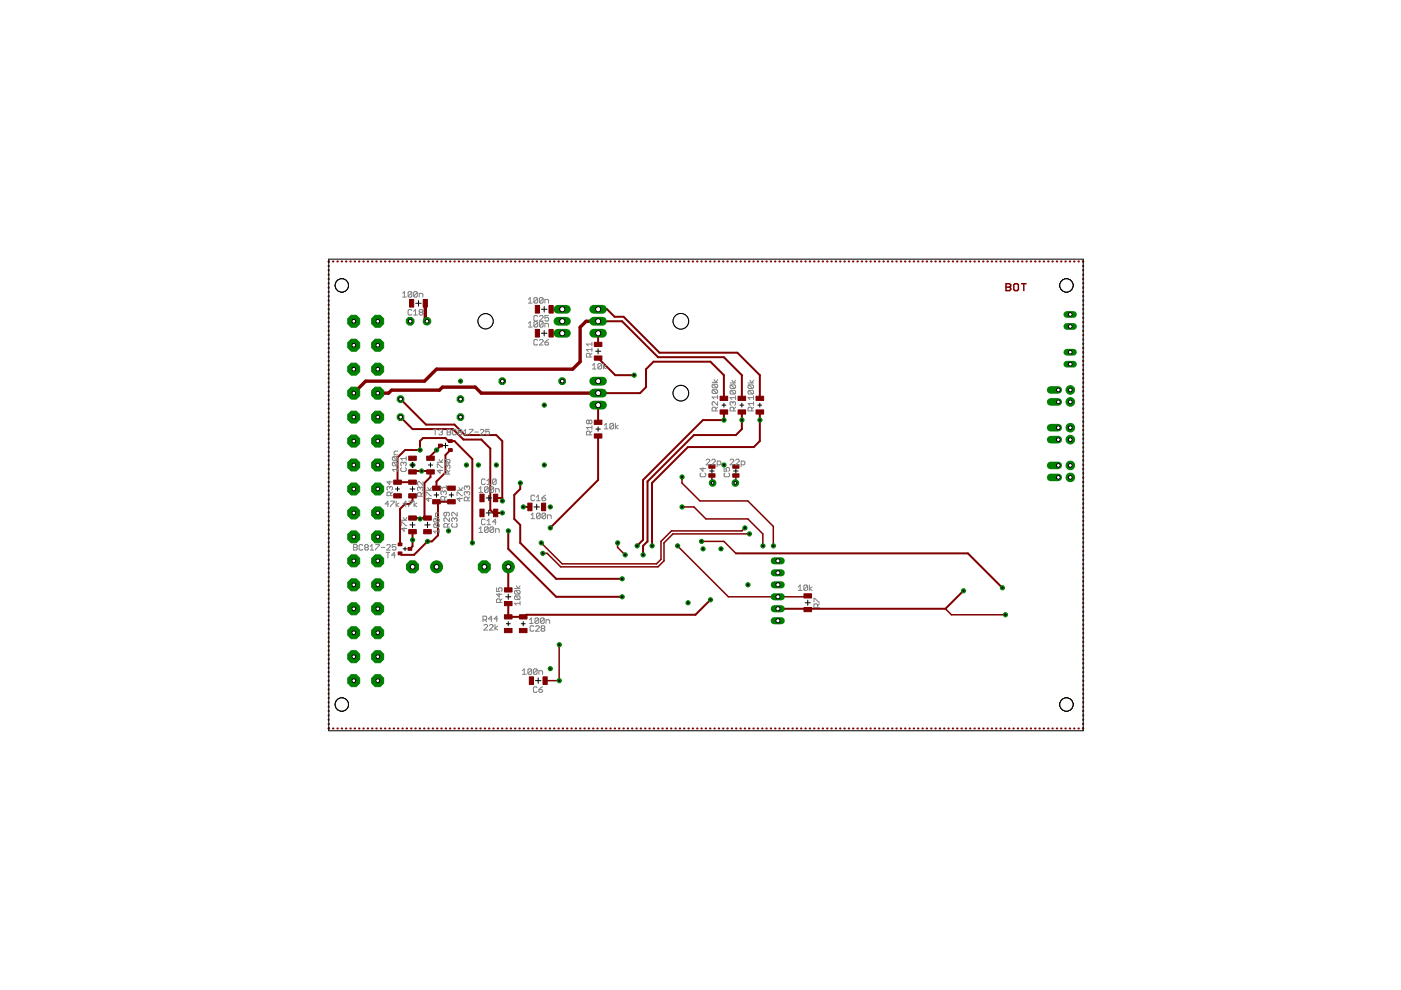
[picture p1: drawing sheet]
<svg xmlns="http://www.w3.org/2000/svg" width="297mm" height="210mm" viewBox="0 0 297 210" stroke-linecap="round" stroke-linejoin="round" font-family="sans-serif">
<g fill="none" stroke="#800000" stroke-width=".32">
<path d="M213.3 60.2h.7l.3 .2v.2l-.3 .3 .3 .2v.3l-.3 .2h-.7zM213.3 60.9h.7M215.2 60.2h.5l.2 .2v1l-.2 .2h-.5l-.3-.2v-1zM216.6 60.2h1M217.1 60.2v1.4M130.9 115.1v1l1.6 1.5M143.6 115.7l10.8 10.8h16.7l.2-.2M144.6 107.5h2.5l2.6 2.5h8.9l3.1 3.2v2.5M144.6 101.1v1.3l3.8 3.8h10.2l5.4 5.4v4.1M148.7 114.8h4.8l2.5 2.5M150.9 100.8v1.5l.2 .1M156 100.8v1.5l-.1 .1"/>
<path d="M157.9 111.9l-.6 .7h-14.9l-2.3 2.2v3.8l-.9 .9h-20l-4.5-4.4M158.9 113.2h-16.2l-1.9 1.9v3.8l-1.3 1.3h-20.6l-2.9-2.9h-.9M118.6 136.7v7.6h-3M200.4 129.1l1.3 1.2h11.4"/>
</g>
<g fill="#800000" stroke="#800000" stroke-width=".21">
<path d="M170.5 128.8h1.6v.9h-1.6z"/>
<path d="M170.5 125.9h1.6v.9h-1.6z"/>
<path d="M152.7 84h1.6v.9h-1.6z"/>
<path d="M152.7 86.9h1.6v.9h-1.6z"/>
<path d="M156.5 84h1.6v.9h-1.6z"/>
<path d="M156.5 86.9h1.6v.9h-1.6z"/>
<path d="M160.3 84h1.6v.9h-1.6z"/>
<path d="M160.3 86.9h1.6v.9h-1.6z"/>
<path d="M150.3 100.5h1.3v.7h-1.3z"/>
<path d="M150.3 98.6h1.3v.7h-1.3z"/>
<path d="M155.4 100.5h1.3v.7h-1.3z"/>
<path d="M155.4 98.6h1.3v.7h-1.3z"/>
<path d="M115.1 143.5h.9v1.6h-.9z"/>
<path d="M112.2 143.5h.9v1.6h-.9z"/>
<path d="M126 72.6h1.6v.9h-1.6z"/>
<path d="M126 75.5h1.6v.9h-1.6z"/>
<path d="M126 89.1h1.6v.9h-1.6z"/>
<path d="M126 92h1.6v.9h-1.6z"/>
<path d="M104.6 107.9h.9v1.7h-.9z"/>
<path d="M101.7 107.9h.9v1.7h-.9z"/>
<path d="M104.6 104.8h.9v1.6h-.9z"/>
<path d="M101.7 104.8h.9v1.6h-.9z"/>
<path d="M111.9 106.7h.9v1.6h-.9z"/>
<path d="M114.8 106.7h.9v1.6h-.9z"/>
<path d="M89.7 63.5h.9v1.6h-.9z"/>
<path d="M86.8 63.5h.9v1.6h-.9z"/>
<path d="M86.7 109.4h1.6v.9h-1.6z"/>
<path d="M86.7 112.3h1.6v.9h-1.6z"/>
<path d="M90.5 99.6h1.6v.9h-1.6z"/>
<path d="M90.5 96.7h1.6v.9h-1.6z"/>
<path d="M91.7 103.1h1.6v.8h-1.6z"/>
<path d="M91.7 105.9h1.6v.9h-1.6z"/>
<path d="M93 94.2h.8v.6h-.8z"/>
<path d="M95.1 93.2h.8v.6h-.8z"/>
<path d="M95.1 95.1h.8v.6h-.8z"/>
<path d="M86.5 116.1h.8v.6h-.8z"/>
<path d="M84.4 117h.8v.6h-.8z"/>
<path d="M84.4 115.1h.8v.6h-.8z"/>
<path d="M86.7 104.7h1.6v.9h-1.6z"/>
<path d="M86.7 101.8h1.6v.9h-1.6z"/>
<path d="M94.9 105.9h1.6v.9h-1.6z"/>
<path d="M94.9 103.1h1.6v.8h-1.6z"/>
<path d="M83.5 101.8h1.6v.9h-1.6z"/>
<path d="M83.5 104.7h1.6v.9h-1.6z"/>
<path d="M116.4 64.8h.9v1.6h-.9z"/>
<path d="M113.5 64.8h.9v1.6h-.9z"/>
<path d="M116.4 69.8h.9v1.7h-.9z"/>
<path d="M113.5 69.8h.9v1.7h-.9z"/>
<path d="M86.7 99.6h1.6v.9h-1.6z"/>
<path d="M86.7 96.7h1.6v.9h-1.6z"/>
<path d="M89.8 109.4h1.6v.9h-1.6z"/>
<path d="M89.8 112.3h1.6v.9h-1.6z"/>
<path d="M110.1 130.3h1.6v.9h-1.6z"/>
<path d="M110.1 133.2h1.6v.9h-1.6z"/>
<path d="M107 130.3h1.6v.9h-1.6z"/>
<path d="M107 133.2h1.6v.9h-1.6z"/>
<path d="M107 124.6h1.6v.9h-1.6z"/>
<path d="M107 127.5h1.6v.9h-1.6z"/>
</g>
<g fill="none" stroke="#800000" stroke-width=".42">
<path d="M69.7 56.3v.2M69.7 57.3v.1M69.7 58.2v.1M69.7 59.1v.1M69.8 55.4l-.1 .1M70.6 55.4h.1M71.5 55.4h.1M72.4 55.4h.1M73.3 55.4h.1M74.3 55.4h.1M75.2 55.4h.1M76.1 55.4h.1"/>
<path d="M77 55.4h.1M78 55.4h.1M78.9 55.4h.1M79.8 55.4h.1M80.7 55.4h.1M81.6 55.4h.1M82.5 55.4h.2M83.5 55.4h.1M84.4 55.4h.1M85.3 55.4h.1M86.2 55.4h.1M87.1 55.4h.1"/>
<path d="M88.1 55.4h.1M89 55.4h.1M89.9 55.4h.1M90.8 55.4h.1M91.7 55.4h.1M92.6 55.4h.2M93.6 55.4h.1M94.5 55.4h.1M95.4 55.4h.1M96.3 55.4h.1M97.2 55.4h.1M98.2 55.4h.1"/>
<path d="M99.1 55.4h.1M100 55.4h.1M100.9 55.4h.1M101.8 55.4h.1M102.8 55.4h.1M103.7 55.4h.1M104.6 55.4h.1M105.5 55.4h.1M106.4 55.4h.1M107.4 55.4h.1M108.3 55.4h.1M109.2 55.4h.1"/>
<path d="M110.1 55.4h.1M111 55.4h.1M112 55.4h.1M112.9 55.4h.1M113.8 55.4h.1M114.7 55.4h.1M115.6 55.4h.1M116.5 55.4h.1M117.5 55.4h.1M118.4 55.4h.1M119.3 55.4h.1M120.2 55.4h.1"/>
<path d="M121.1 55.4h.1M122 55.4h.2M123 55.4h.1M123.9 55.4h.1M124.8 55.4h.1M125.7 55.4h.1M126.6 55.4h.1M127.6 55.4h.1M128.5 55.4h.1M129.4 55.4h.1M130.3 55.4h.1M131.2 55.4h.1"/>
<path d="M132.2 55.4h.1M133.1 55.4h.1M134 55.4h.1M134.9 55.4h.1M135.8 55.4h.1M136.8 55.4h.1M137.7 55.4h.1M138.6 55.4h.1M139.5 55.4h.1M140.4 55.4h.1M141.4 55.4h.1M142.3 55.4h.1"/>
<path d="M143.2 55.4h.1M144.1 55.4h.1M145 55.4h.1M145.9 55.4h.1M146.9 55.4h.1M147.8 55.4h.1M148.7 55.4h.1M149.6 55.4h.1M150.5 55.4h.1M151.4 55.4h.2M152.4 55.4h.1M153.3 55.4h.1"/>
<path d="M154.2 55.4h.1M155.1 55.4h.1M156 55.4h.1M157 55.4h.1M157.9 55.4h.1M158.8 55.4h.1M159.7 55.4h.1M160.6 55.4h.1M161.6 55.4h.1M162.5 55.4h.1M163.4 55.4h.1M164.3 55.4h.1"/>
<path d="M165.2 55.4h.1M166.2 55.4h.1M167.1 55.4h.1M168 55.4h.1M168.9 55.4h.1M169.8 55.4h.1M170.8 55.4h.1M171.7 55.4h.1M172.6 55.4h.1M173.5 55.4h.1M174.4 55.4h.1M175.3 55.4h.2"/>
<path d="M176.3 55.4h.1M177.2 55.4h.1M178.1 55.4h.1M179 55.4h.1M179.9 55.4h.1M180.8 55.4h.2M181.8 55.4h.1M182.7 55.4h.1M183.6 55.4h.1M184.5 55.4h.1M185.4 55.4h.1M186.4 55.4h.1"/>
<path d="M187.3 55.4h.1M188.2 55.4h.1M189.1 55.4h.1M190 55.4h.1M191 55.4h.1M191.9 55.4h.1M192.8 55.4h.1M193.7 55.4h.1M194.6 55.4h.1M195.6 55.4h.1M196.5 55.4h.1M197.4 55.4h.1"/>
<path d="M198.3 55.4h.1M199.2 55.4h.1M200.2 55.4h.1M201.1 55.4h.1M202 55.4h.1M202.9 55.4h.1M203.8 55.4h.1M204.7 55.4h.2M205.7 55.4h.1M206.6 55.4h.1M207.5 55.4h.1M208.4 55.4h.1"/>
<path d="M209.3 55.4h.1M210.2 55.4h.2M211.2 55.4h.1M212.1 55.4h.1M213 55.4h.1M213.9 55.4h.1M214.8 55.4h.1M215.8 55.4h.1M216.7 55.4h.1M217.6 55.4h.1M218.5 55.4h.1M219.4 55.4h.2"/>
<path d="M220.4 55.4h.1M221.3 55.4h.1M222.2 55.4h.1M223.1 55.4h.1M224 55.4h.2M225 55.4h.1M225.9 55.4h.1M226.8 55.4h.1M227.7 55.4h.1M228.6 55.4h.1M229.6 55.4l.1 .1M229.7 56.3v.2"/>
<path d="M229.7 57.3v.1M229.7 58.2v.1M229.7 59.1v.1M69.7 60v.1M69.7 60.9v.1M69.7 61.8v.1M69.7 62.8v.1M69.7 63.7v.1M69.7 64.6v.1M69.7 65.5v.1M69.7 66.4v.1M69.7 67.3v.1"/>
<path d="M69.7 68.2v.1M69.7 69.2v.1M69.7 70.1v.1M69.7 71v.1M69.7 71.9v.1M69.7 72.8v.1M69.7 73.7v.2M69.7 74.7v.1M69.7 75.6v.1M69.7 76.5v.1M69.7 77.4v.1M69.7 78.3v.1"/>
<path d="M69.7 79.2v.2M116.8 65.6h2.4M116.8 70.7h2.4M126.8 65.6h1.9l1.6 1.6h1.9l7.6 7.6h16.5l4.8 4.7v5M126.8 68.1h5.1l7.6 7.6h14l3.8 3.8v5M126.8 75.9l3.7 3.6h3.9M126.8 70.7v2.3M229.7 60v.1M229.7 60.9v.1M229.7 61.8v.1M229.7 62.8v.1M229.7 63.7v.1"/>
<path d="M229.7 64.6v.1M229.7 65.5v.1M229.7 66.4v.1M229.7 67.3v.1M229.7 68.2v.1M229.7 69.2v.1M229.7 70.1v.1M229.7 71v.1M229.7 71.9v.1M229.7 72.8v.1M229.7 73.7v.2M229.7 74.7v.1"/>
<path d="M229.7 75.6v.1M229.7 76.5v.1M229.7 77.4v.1M229.7 78.3v.1M229.7 79.2v.2M69.7 80.2v.1M69.7 81.1v.1M69.7 82v.1M69.7 82.9v.1M69.7 83.8v.1M69.7 84.7v.1M69.7 85.7v.1"/>
<path d="M69.7 86.6v.1M69.7 87.5v.1M69.7 88.4v.1M69.7 89.3v.1M69.7 90.2v.1M69.7 91.1v.1M69.7 92.1v.1M69.7 93v.1M69.7 93.9v.1M69.7 94.8v.1M69.7 95.7v.1M69.7 96.6v.2"/>
<path d="M69.7 97.6v.1M69.7 98.5v.1M69.7 99.4v.1M84.9 88.4l2.6 2.6h8.5l2.3 2.2h3.7l1.9 1.9v13l.7 .7h1.9M84.9 84.6l5.4 5.4h6.1l2.2 2.2h6.6l1.3 1.3v12.7M92.5 95.4l.2 .2M93.4 94.5l-2.1 2.2v.5M95.5 95.4l-1.1 1.1v3.7l-1.9 1.9v1.4M126.8 83.4h8.9l1.3-1.3v-3.8l1.6-1.6h12l2.9 2.8v5M126.8 85.9v3.6M126.8 92.4v9.4l-10.2 10.1M153.5 87.4v1.7h-4.5l-12.7 12.7v12.7l-1.2 1.2"/>
<path d="M157.3 87.4v3.6l-1.3 1.2h-8.9l-9.8 9.9v12.7l-1 .9v1.9M161.1 87.4v6.1l-1.3 1.3h-13.9l-7.7 7.6v13.3M229.7 80.2v.1M229.7 81.1v.1M229.7 82v.1M229.7 82.9v.1M229.7 83.8v.1M229.7 84.7v.1M229.7 85.7v.1M229.7 86.6v.1M229.7 87.5v.1M229.7 88.4v.1"/>
<path d="M229.7 89.3v.1M229.7 90.2v.1M229.7 91.1v.1M229.7 92.1v.1M229.7 93v.1M229.7 93.9v.1M229.7 94.8v.1M229.7 95.7v.1M229.7 96.6v.2M229.7 97.6v.1M229.7 98.5v.1M229.7 99.4v.1"/>
<path d="M69.7 100.3v.1M69.7 101.2v.1M69.7 102.2v.1M69.7 103.1v.1M69.7 104v.1M69.7 104.9v.1M69.7 105.8v.1M69.7 106.7v.1M69.7 107.6v.1M69.7 108.6v.1M69.7 109.5v.1M69.7 110.4v.1"/>
<path d="M69.7 111.3v.1M69.7 112.2v.1M69.7 113.1v.1M69.7 114v.2M69.7 115v.1M69.7 115.9v.1M69.7 116.8v.1M69.7 117.7v.1M69.7 118.6v.1M69.7 119.5v.2M87.5 100.1l.1-.2h3.5l.2 .2v1l-1.3 1.3v7.4M87.5 102.2h-3.2v-5.2l1.6-1.6h3.1v-1.9l.7-.6h4.7l.7 .6h1.3l3.7 3.8v17.8"/>
<path d="M87.5 109.8h3.1M87.5 105.1v1.1l-.7 .6h-.9l-1.1 1.1v7.5M87.5 112.7v3.1l-.6 .6M89 109.8v.2M95.7 106.4h-3.2l.4 .3v6.8l-1.3 1.3h-1l-2.8 2.8h-2.7l-.3-.3M105.1 105.6h1.4M107.8 112.6v3.8l10.1 10.1h14M110.3 102.4v1.3l-1.3 1.2v5.1l1.3 1.3v3.8l7.6 7.6h14M110.9 107.5h1.5M156 117.3h49.2l7.3 7.3M229.7 100.3v.1M229.7 101.2v.1"/>
<path d="M229.7 102.2v.1M229.7 103.1v.1M229.7 104v.1M229.7 104.9v.1M229.7 105.8v.1M229.7 106.7v.1M229.7 107.6v.1M229.7 108.6v.1M229.7 109.5v.1M229.7 110.4v.1M229.7 111.3v.1M229.7 112.2v.1"/>
<path d="M229.7 113.1v.1M229.7 114v.2M229.7 115v.1M229.7 115.9v.1M229.7 116.8v.1M229.7 117.7v.1M229.7 118.6v.1M229.7 119.5v.2M69.7 120.5v.1M69.7 121.4v.1M69.7 122.3v.1M69.7 123.2v.1"/>
<path d="M69.7 124.1v.1M69.7 125.1v.1M69.7 126v.1M69.7 126.9v.1M69.7 127.8v.1M69.7 128.7v.1M69.7 129.6v.1M69.7 130.5v.1M69.7 131.5v.1M69.7 132.4v.1M69.7 133.3v.1M69.7 134.2v.1"/>
<path d="M69.7 135.1v.1M69.7 136v.1M69.7 136.9v.2M69.7 137.9v.1M69.7 138.8v.1M69.7 139.7v.1M107.8 120.2v4.9M150.6 127.2l-3.2 3.1h-35.8l-.5 .5h-3.3v-2.8M171.3 129.1v.1M204.3 125.3l-3.9 3.8h-35.5M229.7 120.5v.1M229.7 121.4v.1"/>
<path d="M229.7 122.3v.1M229.7 123.2v.1M229.7 124.1v.1M229.7 125.1v.1M229.7 126v.1M229.7 126.9v.1M229.7 127.8v.1M229.7 128.7v.1M229.7 129.6v.1M229.7 130.5v.1M229.7 131.5v.1M229.7 132.4v.1"/>
<path d="M229.7 133.3v.1M229.7 134.2v.1M229.7 135.1v.1M229.7 136v.1M229.7 136.9v.2M229.7 137.9v.1M229.7 138.8v.1M229.7 139.7v.1M69.7 154.4l.1 .1M69.7 140.6v.1M69.7 141.5v.1M69.7 142.5v.1"/>
<path d="M69.7 143.4v.1M69.7 144.3v.1M69.7 145.2v.1M69.7 146.1v.1M69.7 147v.1M69.7 148h.1M69.7 148.9v.1M69.7 149.8v.1M69.7 150.7v.1M69.7 151.6v.1M69.7 152.5v.1M69.7 153.4v.1"/>
<path d="M70.6 154.5h.1M71.5 154.5h.1M72.4 154.5h.1M73.3 154.5h.1M74.3 154.5h.1M75.2 154.5h.1M76.1 154.5h.1M77 154.5h.1M78 154.5h.1M78.9 154.5h.1M79.8 154.5h.1M80.7 154.5h.1"/>
<path d="M81.6 154.5h.1M82.5 154.5h.2M83.5 154.5h.1M84.4 154.5h.1M85.3 154.5h.1M86.2 154.5h.1M87.1 154.5h.1M88.1 154.5h.1M89 154.5h.1M89.9 154.5h.1M90.8 154.5h.1M91.7 154.5h.1"/>
<path d="M92.6 154.5h.2M93.6 154.5h.1M94.5 154.5h.1M95.4 154.5h.1M96.3 154.5h.1M97.2 154.5h.1M98.2 154.5h.1M99.1 154.5h.1M100 154.5h.1M100.9 154.5h.1M101.8 154.5h.1M102.8 154.5h.1"/>
<path d="M103.7 154.5h.1M104.6 154.5h.1M105.5 154.5h.1M106.4 154.5h.1M107.4 154.5h.1M108.3 154.5h.1M109.2 154.5h.1M110.1 154.5h.1M111 154.5h.1M112 154.5h.1M112.9 154.5h.1M113.8 154.5h.1"/>
<path d="M114.7 154.5h.1M115.6 154.5h.1M116.5 154.5h.1M117.5 154.5h.1M118.4 154.5h.1M119.3 154.5h.1M120.2 154.5h.1M121.1 154.5h.1M122 154.5h.2M123 154.5h.1M123.9 154.5h.1M124.8 154.5h.1"/>
<path d="M125.7 154.5h.1M126.6 154.5h.1M127.6 154.5h.1M128.5 154.5h.1M129.4 154.5h.1M130.3 154.5h.1M131.2 154.5h.1M132.2 154.5h.1M133.1 154.5h.1M134 154.5h.1M134.9 154.5h.1M135.8 154.5h.1"/>
<path d="M136.8 154.5h.1M137.7 154.5h.1M138.6 154.5h.1M139.5 154.5h.1M140.4 154.5h.1M141.4 154.5h.1M142.3 154.5h.1M143.2 154.5h.1M144.1 154.5h.1M145 154.5h.1M145.9 154.5h.1M146.9 154.5h.1"/>
<path d="M147.8 154.5h.1M148.7 154.5h.1M149.6 154.5h.1M150.5 154.5h.1M151.4 154.5h.2M152.4 154.5h.1M153.3 154.5h.1M154.2 154.5h.1M155.1 154.5h.1M156 154.5h.1M157 154.5h.1M157.9 154.5h.1"/>
<path d="M158.8 154.5h.1M159.7 154.5h.1M160.6 154.5h.1M161.6 154.5h.1M162.5 154.5h.1M163.4 154.5h.1M164.3 154.5h.1M165.2 154.5h.1M166.2 154.5h.1M167.1 154.5h.1M168 154.5h.1M168.9 154.5h.1"/>
<path d="M169.8 154.5h.1M170.8 154.5h.1M171.7 154.5h.1M172.6 154.5h.1M173.5 154.5h.1M174.4 154.5h.1M175.3 154.5h.2M176.3 154.5h.1M177.2 154.5h.1M178.1 154.5h.1M179 154.5h.1M179.9 154.5h.1"/>
<path d="M180.8 154.5h.2M181.8 154.5h.1M182.7 154.5h.1M183.6 154.5h.1M184.5 154.5h.1M185.4 154.5h.1M186.4 154.5h.1M187.3 154.5h.1M188.2 154.5h.1M189.1 154.5h.1M190 154.5h.1M191 154.5h.1"/>
<path d="M191.9 154.5h.1M192.8 154.5h.1M193.7 154.5h.1M194.6 154.5h.1M195.6 154.5h.1M196.5 154.5h.1M197.4 154.5h.1M198.3 154.5h.1M199.2 154.5h.1M200.2 154.5h.1M201.1 154.5h.1M202 154.5h.1"/>
<path d="M202.9 154.5h.1M203.8 154.5h.1M204.7 154.5h.2M205.7 154.5h.1M206.6 154.5h.1M207.5 154.5h.1M208.4 154.5h.1M209.3 154.5h.1M210.2 154.5h.2M211.2 154.5h.1M212.1 154.5h.1M213 154.5h.1"/>
<path d="M213.9 154.5h.1M214.8 154.5h.1M215.8 154.5h.1M216.7 154.5h.1M217.6 154.5h.1M218.5 154.5h.1M219.4 154.5h.2M220.4 154.5h.1M221.3 154.5h.1M222.2 154.5h.1M223.1 154.5h.1M224 154.5h.2"/>
<path d="M225 154.5h.1M225.9 154.5h.1M226.8 154.5h.1M227.7 154.5h.1M228.6 154.5h.1M229.7 154.4l-.1 .1M229.7 140.6v.1M229.7 141.5v.1M229.7 142.5v.1M229.7 143.4v.1M229.7 144.3v.1M229.7 145.2v.1"/>
<path d="M229.7 146.1v.1M229.7 147v.1M229.7 148h.1M229.7 148.9v.1M229.7 149.8v.1M229.7 150.7v.1M229.7 151.6v.1M229.7 152.5v.1M229.7 153.4v.1"/>
</g>
<path d="M90.2 64.3v3.5l.3 .3M126.8 68.1h-2.5l-1.3 1.3v7.3l-1.6 1.6h-28.9l-2.5 2.5h-12.5l-2.5 2.6M80.1 83.4h2.3l.6-.7h10.2l.6-.6h7l1.2 1.3h24.8" fill="none" stroke="#800000" stroke-width=".72"/>
<circle cx="75" cy="68.1" r="1.38" fill="#008000" stroke="#008000" stroke-width=".21"/>
<circle cx="75" cy="68.1" r=".4" fill="#fff" stroke="#000" stroke-width=".21"/>
<circle cx="75" cy="73.2" r="1.38" fill="#008000" stroke="#008000" stroke-width=".21"/>
<circle cx="75" cy="73.2" r=".4" fill="#fff" stroke="#000" stroke-width=".21"/>
<circle cx="75" cy="78.3" r="1.38" fill="#008000" stroke="#008000" stroke-width=".21"/>
<circle cx="75" cy="78.3" r=".4" fill="#fff" stroke="#000" stroke-width=".21"/>
<circle cx="75" cy="83.4" r="1.38" fill="#008000" stroke="#008000" stroke-width=".21"/>
<circle cx="75" cy="83.4" r=".4" fill="#fff" stroke="#000" stroke-width=".21"/>
<circle cx="75" cy="88.4" r="1.38" fill="#008000" stroke="#008000" stroke-width=".21"/>
<circle cx="75" cy="88.4" r=".4" fill="#fff" stroke="#000" stroke-width=".21"/>
<circle cx="75" cy="93.5" r="1.38" fill="#008000" stroke="#008000" stroke-width=".21"/>
<circle cx="75" cy="93.5" r=".4" fill="#fff" stroke="#000" stroke-width=".21"/>
<circle cx="75" cy="98.6" r="1.38" fill="#008000" stroke="#008000" stroke-width=".21"/>
<circle cx="75" cy="98.6" r=".4" fill="#fff" stroke="#000" stroke-width=".21"/>
<circle cx="75" cy="103.7" r="1.38" fill="#008000" stroke="#008000" stroke-width=".21"/>
<circle cx="75" cy="103.7" r=".4" fill="#fff" stroke="#000" stroke-width=".21"/>
<circle cx="75" cy="108.8" r="1.38" fill="#008000" stroke="#008000" stroke-width=".21"/>
<circle cx="75" cy="108.8" r=".4" fill="#fff" stroke="#000" stroke-width=".21"/>
<circle cx="75" cy="113.8" r="1.38" fill="#008000" stroke="#008000" stroke-width=".21"/>
<circle cx="75" cy="113.8" r=".4" fill="#fff" stroke="#000" stroke-width=".21"/>
<circle cx="75" cy="118.9" r="1.38" fill="#008000" stroke="#008000" stroke-width=".21"/>
<circle cx="75" cy="118.9" r=".4" fill="#fff" stroke="#000" stroke-width=".21"/>
<circle cx="75" cy="124" r="1.38" fill="#008000" stroke="#008000" stroke-width=".21"/>
<circle cx="75" cy="124" r=".4" fill="#fff" stroke="#000" stroke-width=".21"/>
<circle cx="75" cy="129.1" r="1.38" fill="#008000" stroke="#008000" stroke-width=".21"/>
<circle cx="75" cy="129.1" r=".4" fill="#fff" stroke="#000" stroke-width=".21"/>
<circle cx="75" cy="134.2" r="1.38" fill="#008000" stroke="#008000" stroke-width=".21"/>
<circle cx="75" cy="134.2" r=".4" fill="#fff" stroke="#000" stroke-width=".21"/>
<circle cx="75" cy="139.2" r="1.38" fill="#008000" stroke="#008000" stroke-width=".21"/>
<circle cx="75" cy="139.2" r=".4" fill="#fff" stroke="#000" stroke-width=".21"/>
<circle cx="75" cy="144.3" r="1.38" fill="#008000" stroke="#008000" stroke-width=".21"/>
<circle cx="75" cy="144.3" r=".4" fill="#fff" stroke="#000" stroke-width=".21"/>
<circle cx="80.1" cy="68.1" r="1.38" fill="#008000" stroke="#008000" stroke-width=".21"/>
<circle cx="80.1" cy="68.1" r=".4" fill="#fff" stroke="#000" stroke-width=".21"/>
<circle cx="80.1" cy="73.2" r="1.38" fill="#008000" stroke="#008000" stroke-width=".21"/>
<circle cx="80.1" cy="73.2" r=".4" fill="#fff" stroke="#000" stroke-width=".21"/>
<circle cx="80.1" cy="78.3" r="1.38" fill="#008000" stroke="#008000" stroke-width=".21"/>
<circle cx="80.1" cy="78.3" r=".4" fill="#fff" stroke="#000" stroke-width=".21"/>
<circle cx="80.1" cy="83.4" r="1.38" fill="#008000" stroke="#008000" stroke-width=".21"/>
<circle cx="80.1" cy="83.4" r=".4" fill="#fff" stroke="#000" stroke-width=".21"/>
<circle cx="80.1" cy="88.4" r="1.38" fill="#008000" stroke="#008000" stroke-width=".21"/>
<circle cx="80.1" cy="88.4" r=".4" fill="#fff" stroke="#000" stroke-width=".21"/>
<circle cx="80.1" cy="93.5" r="1.38" fill="#008000" stroke="#008000" stroke-width=".21"/>
<circle cx="80.1" cy="93.5" r=".4" fill="#fff" stroke="#000" stroke-width=".21"/>
<circle cx="80.1" cy="98.6" r="1.38" fill="#008000" stroke="#008000" stroke-width=".21"/>
<circle cx="80.1" cy="98.6" r=".4" fill="#fff" stroke="#000" stroke-width=".21"/>
<circle cx="80.1" cy="103.7" r="1.38" fill="#008000" stroke="#008000" stroke-width=".21"/>
<circle cx="80.1" cy="103.7" r=".4" fill="#fff" stroke="#000" stroke-width=".21"/>
<circle cx="80.1" cy="108.8" r="1.38" fill="#008000" stroke="#008000" stroke-width=".21"/>
<circle cx="80.1" cy="108.8" r=".4" fill="#fff" stroke="#000" stroke-width=".21"/>
<circle cx="80.1" cy="113.8" r="1.38" fill="#008000" stroke="#008000" stroke-width=".21"/>
<circle cx="80.1" cy="113.8" r=".4" fill="#fff" stroke="#000" stroke-width=".21"/>
<circle cx="80.1" cy="118.9" r="1.38" fill="#008000" stroke="#008000" stroke-width=".21"/>
<circle cx="80.1" cy="118.9" r=".4" fill="#fff" stroke="#000" stroke-width=".21"/>
<circle cx="80.1" cy="124" r="1.38" fill="#008000" stroke="#008000" stroke-width=".21"/>
<circle cx="80.1" cy="124" r=".4" fill="#fff" stroke="#000" stroke-width=".21"/>
<circle cx="80.1" cy="129.1" r="1.38" fill="#008000" stroke="#008000" stroke-width=".21"/>
<circle cx="80.1" cy="129.1" r=".4" fill="#fff" stroke="#000" stroke-width=".21"/>
<circle cx="80.1" cy="134.2" r="1.38" fill="#008000" stroke="#008000" stroke-width=".21"/>
<circle cx="80.1" cy="134.2" r=".4" fill="#fff" stroke="#000" stroke-width=".21"/>
<circle cx="80.1" cy="139.2" r="1.38" fill="#008000" stroke="#008000" stroke-width=".21"/>
<circle cx="80.1" cy="139.2" r=".4" fill="#fff" stroke="#000" stroke-width=".21"/>
<circle cx="80.1" cy="144.3" r="1.38" fill="#008000" stroke="#008000" stroke-width=".21"/>
<circle cx="80.1" cy="144.3" r=".4" fill="#fff" stroke="#000" stroke-width=".21"/>
<path d="M226.2 66.7h1.4" fill="none" stroke="#008000" stroke-width="1.4"/>
<circle cx="226.9" cy="66.7" r=".4" fill="#fff" stroke="#000" stroke-width=".21"/>
<path d="M226.2 69.2h1.4" fill="none" stroke="#008000" stroke-width="1.4"/>
<circle cx="226.9" cy="69.2" r=".4" fill="#fff" stroke="#000" stroke-width=".21"/>
<path d="M164.1 131.6h1.6" fill="none" stroke="#008000" stroke-width="1.5"/>
<circle cx="164.9" cy="131.6" r=".44" fill="#fff" stroke="#000" stroke-width=".21"/>
<path d="M164.1 129.1h1.6" fill="none" stroke="#008000" stroke-width="1.5"/>
<circle cx="164.9" cy="129.1" r=".44" fill="#fff" stroke="#000" stroke-width=".21"/>
<path d="M164.1 126.5h1.6" fill="none" stroke="#008000" stroke-width="1.5"/>
<circle cx="164.9" cy="126.5" r=".44" fill="#fff" stroke="#000" stroke-width=".21"/>
<path d="M164.1 124h1.6" fill="none" stroke="#008000" stroke-width="1.5"/>
<circle cx="164.9" cy="124" r=".44" fill="#fff" stroke="#000" stroke-width=".21"/>
<path d="M164.1 121.5h1.6" fill="none" stroke="#008000" stroke-width="1.5"/>
<circle cx="164.9" cy="121.5" r=".44" fill="#fff" stroke="#000" stroke-width=".21"/>
<path d="M164.1 118.9h1.6" fill="none" stroke="#008000" stroke-width="1.5"/>
<circle cx="164.9" cy="118.9" r=".44" fill="#fff" stroke="#000" stroke-width=".21"/>
<circle cx="151.1" cy="102.4" r=".7" fill="#008000" stroke="#008000" stroke-width=".21"/>
<circle cx="151.1" cy="102.4" r=".3" fill="#fff" stroke="#000" stroke-width=".21"/>
<circle cx="155.9" cy="102.4" r=".7" fill="#008000" stroke="#008000" stroke-width=".21"/>
<circle cx="155.9" cy="102.4" r=".3" fill="#fff" stroke="#000" stroke-width=".21"/>
<circle cx="97.6" cy="88.4" r=".76" fill="#008000" stroke="#008000" stroke-width=".21"/>
<circle cx="97.6" cy="88.4" r=".4" fill="#fff" stroke="#000" stroke-width=".21"/>
<circle cx="84.9" cy="88.4" r=".76" fill="#008000" stroke="#008000" stroke-width=".21"/>
<circle cx="84.9" cy="88.4" r=".4" fill="#fff" stroke="#000" stroke-width=".21"/>
<circle cx="97.6" cy="84.6" r=".76" fill="#008000" stroke="#008000" stroke-width=".21"/>
<circle cx="97.6" cy="84.6" r=".4" fill="#fff" stroke="#000" stroke-width=".21"/>
<circle cx="84.9" cy="84.6" r=".76" fill="#008000" stroke="#008000" stroke-width=".21"/>
<circle cx="84.9" cy="84.6" r=".4" fill="#fff" stroke="#000" stroke-width=".21"/>
<path d="M125.9 70.7h1.8" fill="none" stroke="#008000" stroke-width="1.9"/>
<circle cx="126.8" cy="70.7" r=".55" fill="#fff" stroke="#000" stroke-width=".21"/>
<path d="M125.9 68.1h1.8" fill="none" stroke="#008000" stroke-width="1.9"/>
<circle cx="126.8" cy="68.1" r=".55" fill="#fff" stroke="#000" stroke-width=".21"/>
<path d="M125.9 65.6h1.8" fill="none" stroke="#008000" stroke-width="1.9"/>
<circle cx="126.8" cy="65.6" r=".55" fill="#fff" stroke="#000" stroke-width=".21"/>
<path d="M125.9 85.9h1.8" fill="none" stroke="#008000" stroke-width="1.9"/>
<circle cx="126.8" cy="85.9" r=".55" fill="#fff" stroke="#000" stroke-width=".21"/>
<path d="M125.9 83.4h1.8" fill="none" stroke="#008000" stroke-width="1.9"/>
<circle cx="126.8" cy="83.4" r=".55" fill="#fff" stroke="#000" stroke-width=".21"/>
<path d="M125.9 80.8h1.8" fill="none" stroke="#008000" stroke-width="1.9"/>
<circle cx="126.8" cy="80.8" r=".55" fill="#fff" stroke="#000" stroke-width=".21"/>
<circle cx="90.5" cy="68.1" r=".8" fill="#008000" stroke="#008000" stroke-width=".21"/>
<circle cx="90.5" cy="68.1" r=".4" fill="#fff" stroke="#000" stroke-width=".21"/>
<circle cx="87" cy="68.1" r=".87" fill="#008000" stroke="#008000" stroke-width=".21"/>
<circle cx="87" cy="68.1" r=".4" fill="#fff" stroke="#000" stroke-width=".21"/>
<path d="M118.3 65.6h1.8" fill="none" stroke="#008000" stroke-width="1.8"/>
<circle cx="119.2" cy="65.6" r=".55" fill="#fff" stroke="#000" stroke-width=".21"/>
<path d="M118.3 68.1h1.8" fill="none" stroke="#008000" stroke-width="1.8"/>
<circle cx="119.2" cy="68.1" r=".55" fill="#fff" stroke="#000" stroke-width=".21"/>
<path d="M118.3 70.7h1.8" fill="none" stroke="#008000" stroke-width="1.8"/>
<circle cx="119.2" cy="70.7" r=".55" fill="#fff" stroke="#000" stroke-width=".21"/>
<circle cx="107.8" cy="120.2" r="1.27" fill="#008000" stroke="#008000" stroke-width=".21"/>
<circle cx="107.8" cy="120.2" r=".51" fill="#fff" stroke="#000" stroke-width=".21"/>
<circle cx="102.7" cy="120.2" r="1.38" fill="#008000" stroke="#008000" stroke-width=".21"/>
<circle cx="102.7" cy="120.2" r=".51" fill="#fff" stroke="#000" stroke-width=".21"/>
<circle cx="92.6" cy="120.2" r="1.27" fill="#008000" stroke="#008000" stroke-width=".21"/>
<circle cx="92.6" cy="120.2" r=".51" fill="#fff" stroke="#000" stroke-width=".21"/>
<circle cx="87.5" cy="120.2" r="1.38" fill="#008000" stroke="#008000" stroke-width=".21"/>
<circle cx="87.5" cy="120.2" r=".51" fill="#fff" stroke="#000" stroke-width=".21"/>
<circle cx="119.2" cy="80.8" r=".76" fill="#008000" stroke="#008000" stroke-width=".21"/>
<circle cx="119.2" cy="80.8" r=".4" fill="#fff" stroke="#000" stroke-width=".21"/>
<circle cx="106.5" cy="80.8" r=".76" fill="#008000" stroke="#008000" stroke-width=".21"/>
<circle cx="106.5" cy="80.8" r=".4" fill="#fff" stroke="#000" stroke-width=".21"/>
<circle cx="226.9" cy="82.7" r=".91" fill="#008000" stroke="#008000" stroke-width=".21"/>
<circle cx="226.9" cy="82.7" r=".4" fill="#fff" stroke="#000" stroke-width=".21"/>
<circle cx="226.9" cy="85.2" r=".91" fill="#008000" stroke="#008000" stroke-width=".21"/>
<circle cx="226.9" cy="85.2" r=".4" fill="#fff" stroke="#000" stroke-width=".21"/>
<path d="M222.8 82.7h1.6" fill="none" stroke="#008000" stroke-width="1.6"/>
<circle cx="224.4" cy="82.7" r=".4" fill="#fff" stroke="#000" stroke-width=".21"/>
<path d="M222.8 85.2h1.6" fill="none" stroke="#008000" stroke-width="1.6"/>
<circle cx="224.4" cy="85.2" r=".4" fill="#fff" stroke="#000" stroke-width=".21"/>
<circle cx="226.9" cy="90.7" r=".91" fill="#008000" stroke="#008000" stroke-width=".21"/>
<circle cx="226.9" cy="90.7" r=".4" fill="#fff" stroke="#000" stroke-width=".21"/>
<circle cx="226.9" cy="93.2" r=".91" fill="#008000" stroke="#008000" stroke-width=".21"/>
<circle cx="226.9" cy="93.2" r=".4" fill="#fff" stroke="#000" stroke-width=".21"/>
<path d="M222.8 90.7h1.6" fill="none" stroke="#008000" stroke-width="1.6"/>
<circle cx="224.4" cy="90.7" r=".4" fill="#fff" stroke="#000" stroke-width=".21"/>
<path d="M222.8 93.2h1.6" fill="none" stroke="#008000" stroke-width="1.6"/>
<circle cx="224.4" cy="93.2" r=".4" fill="#fff" stroke="#000" stroke-width=".21"/>
<circle cx="226.9" cy="98.7" r=".91" fill="#008000" stroke="#008000" stroke-width=".21"/>
<circle cx="226.9" cy="98.7" r=".4" fill="#fff" stroke="#000" stroke-width=".21"/>
<circle cx="226.9" cy="101.2" r=".91" fill="#008000" stroke="#008000" stroke-width=".21"/>
<circle cx="226.9" cy="101.2" r=".4" fill="#fff" stroke="#000" stroke-width=".21"/>
<path d="M222.8 98.7h1.6" fill="none" stroke="#008000" stroke-width="1.6"/>
<circle cx="224.4" cy="98.7" r=".4" fill="#fff" stroke="#000" stroke-width=".21"/>
<path d="M222.8 101.2h1.6" fill="none" stroke="#008000" stroke-width="1.6"/>
<circle cx="224.4" cy="101.2" r=".4" fill="#fff" stroke="#000" stroke-width=".21"/>
<path d="M226.2 74.7h1.4" fill="none" stroke="#008000" stroke-width="1.4"/>
<circle cx="226.9" cy="74.7" r=".4" fill="#fff" stroke="#000" stroke-width=".21"/>
<path d="M226.2 77.2h1.4" fill="none" stroke="#008000" stroke-width="1.4"/>
<circle cx="226.9" cy="77.2" r=".4" fill="#fff" stroke="#000" stroke-width=".21"/>
<circle cx="149.1" cy="116.4" r=".44" fill="#008000" stroke="#008000" stroke-width=".21"/>
<circle cx="149.1" cy="116.4" r=".15" fill="#fff" stroke="#000" stroke-width=".21"/>
<circle cx="152.9" cy="116.4" r=".44" fill="#008000" stroke="#008000" stroke-width=".21"/>
<circle cx="152.9" cy="116.4" r=".15" fill="#fff" stroke="#000" stroke-width=".21"/>
<circle cx="158.6" cy="124" r=".44" fill="#008000" stroke="#008000" stroke-width=".21"/>
<circle cx="158.6" cy="124" r=".15" fill="#fff" stroke="#000" stroke-width=".21"/>
<circle cx="116.7" cy="107.5" r=".44" fill="#008000" stroke="#008000" stroke-width=".21"/>
<circle cx="116.7" cy="107.5" r=".15" fill="#fff" stroke="#000" stroke-width=".21"/>
<circle cx="116.7" cy="141.8" r=".44" fill="#008000" stroke="#008000" stroke-width=".21"/>
<circle cx="116.7" cy="141.8" r=".15" fill="#fff" stroke="#000" stroke-width=".21"/>
<circle cx="153.5" cy="98.6" r=".44" fill="#008000" stroke="#008000" stroke-width=".21"/>
<circle cx="153.5" cy="98.6" r=".15" fill="#fff" stroke="#000" stroke-width=".21"/>
<circle cx="95.1" cy="112.6" r=".44" fill="#008000" stroke="#008000" stroke-width=".21"/>
<circle cx="95.1" cy="112.6" r=".15" fill="#fff" stroke="#000" stroke-width=".21"/>
<circle cx="87.5" cy="98.6" r=".44" fill="#008000" stroke="#008000" stroke-width=".21"/>
<circle cx="87.5" cy="98.6" r=".15" fill="#fff" stroke="#000" stroke-width=".21"/>
<circle cx="97.6" cy="80.8" r=".44" fill="#008000" stroke="#008000" stroke-width=".21"/>
<circle cx="97.6" cy="80.8" r=".15" fill="#fff" stroke="#000" stroke-width=".21"/>
<circle cx="115.4" cy="98.6" r=".44" fill="#008000" stroke="#008000" stroke-width=".21"/>
<circle cx="115.4" cy="98.6" r=".15" fill="#fff" stroke="#000" stroke-width=".21"/>
<circle cx="105.2" cy="98.6" r=".44" fill="#008000" stroke="#008000" stroke-width=".21"/>
<circle cx="105.2" cy="98.6" r=".15" fill="#fff" stroke="#000" stroke-width=".21"/>
<circle cx="101.4" cy="98.6" r=".44" fill="#008000" stroke="#008000" stroke-width=".21"/>
<circle cx="101.4" cy="98.6" r=".15" fill="#fff" stroke="#000" stroke-width=".21"/>
<circle cx="115.4" cy="85.9" r=".44" fill="#008000" stroke="#008000" stroke-width=".21"/>
<circle cx="115.4" cy="85.9" r=".15" fill="#fff" stroke="#000" stroke-width=".21"/>
<circle cx="145.9" cy="127.8" r=".44" fill="#008000" stroke="#008000" stroke-width=".21"/>
<circle cx="145.9" cy="127.8" r=".15" fill="#fff" stroke="#000" stroke-width=".21"/>
<circle cx="98.9" cy="98.6" r=".44" fill="#008000" stroke="#008000" stroke-width=".21"/>
<circle cx="98.9" cy="98.6" r=".15" fill="#fff" stroke="#000" stroke-width=".21"/>
<circle cx="89.1" cy="110" r=".44" fill="#008000" stroke="#008000" stroke-width=".21"/>
<circle cx="89.1" cy="110" r=".15" fill="#fff" stroke="#000" stroke-width=".21"/>
<circle cx="89.4" cy="99.9" r=".44" fill="#008000" stroke="#008000" stroke-width=".21"/>
<circle cx="89.4" cy="99.9" r=".15" fill="#fff" stroke="#000" stroke-width=".21"/>
<circle cx="118.6" cy="136.7" r=".44" fill="#008000" stroke="#008000" stroke-width=".21"/>
<circle cx="118.6" cy="136.7" r=".15" fill="#fff" stroke="#000" stroke-width=".21"/>
<circle cx="118.6" cy="144.3" r=".44" fill="#008000" stroke="#008000" stroke-width=".21"/>
<circle cx="118.6" cy="144.3" r=".15" fill="#fff" stroke="#000" stroke-width=".21"/>
<circle cx="204.3" cy="125.3" r=".44" fill="#008000" stroke="#008000" stroke-width=".21"/>
<circle cx="204.3" cy="125.3" r=".15" fill="#fff" stroke="#000" stroke-width=".21"/>
<circle cx="213.2" cy="130.3" r=".44" fill="#008000" stroke="#008000" stroke-width=".21"/>
<circle cx="213.2" cy="130.3" r=".15" fill="#fff" stroke="#000" stroke-width=".21"/>
<circle cx="111" cy="107.5" r=".44" fill="#008000" stroke="#008000" stroke-width=".21"/>
<circle cx="111" cy="107.5" r=".15" fill="#fff" stroke="#000" stroke-width=".21"/>
<circle cx="161.8" cy="115.7" r=".44" fill="#008000" stroke="#008000" stroke-width=".21"/>
<circle cx="161.8" cy="115.7" r=".15" fill="#fff" stroke="#000" stroke-width=".21"/>
<circle cx="144.6" cy="107.5" r=".44" fill="#008000" stroke="#008000" stroke-width=".21"/>
<circle cx="144.6" cy="107.5" r=".15" fill="#fff" stroke="#000" stroke-width=".21"/>
<circle cx="131" cy="115.1" r=".44" fill="#008000" stroke="#008000" stroke-width=".21"/>
<circle cx="131" cy="115.1" r=".15" fill="#fff" stroke="#000" stroke-width=".21"/>
<circle cx="132.5" cy="117.6" r=".44" fill="#008000" stroke="#008000" stroke-width=".21"/>
<circle cx="132.5" cy="117.6" r=".15" fill="#fff" stroke="#000" stroke-width=".21"/>
<circle cx="143.7" cy="115.7" r=".44" fill="#008000" stroke="#008000" stroke-width=".21"/>
<circle cx="143.7" cy="115.7" r=".15" fill="#fff" stroke="#000" stroke-width=".21"/>
<circle cx="106.5" cy="108.8" r=".44" fill="#008000" stroke="#008000" stroke-width=".21"/>
<circle cx="106.5" cy="108.8" r=".15" fill="#fff" stroke="#000" stroke-width=".21"/>
<circle cx="164" cy="115.7" r=".44" fill="#008000" stroke="#008000" stroke-width=".21"/>
<circle cx="164" cy="115.7" r=".15" fill="#fff" stroke="#000" stroke-width=".21"/>
<circle cx="144.6" cy="101.1" r=".44" fill="#008000" stroke="#008000" stroke-width=".21"/>
<circle cx="144.6" cy="101.1" r=".15" fill="#fff" stroke="#000" stroke-width=".21"/>
<circle cx="106.5" cy="106.2" r=".44" fill="#008000" stroke="#008000" stroke-width=".21"/>
<circle cx="106.5" cy="106.2" r=".15" fill="#fff" stroke="#000" stroke-width=".21"/>
<circle cx="134.5" cy="79.5" r=".44" fill="#008000" stroke="#008000" stroke-width=".21"/>
<circle cx="134.5" cy="79.5" r=".15" fill="#fff" stroke="#000" stroke-width=".21"/>
<circle cx="116.7" cy="111.9" r=".44" fill="#008000" stroke="#008000" stroke-width=".21"/>
<circle cx="116.7" cy="111.9" r=".15" fill="#fff" stroke="#000" stroke-width=".21"/>
<circle cx="153.5" cy="89.1" r=".44" fill="#008000" stroke="#008000" stroke-width=".21"/>
<circle cx="153.5" cy="89.1" r=".15" fill="#fff" stroke="#000" stroke-width=".21"/>
<circle cx="135.1" cy="115.7" r=".44" fill="#008000" stroke="#008000" stroke-width=".21"/>
<circle cx="135.1" cy="115.7" r=".15" fill="#fff" stroke="#000" stroke-width=".21"/>
<circle cx="157.3" cy="89.1" r=".44" fill="#008000" stroke="#008000" stroke-width=".21"/>
<circle cx="157.3" cy="89.1" r=".15" fill="#fff" stroke="#000" stroke-width=".21"/>
<circle cx="136.4" cy="117.6" r=".44" fill="#008000" stroke="#008000" stroke-width=".21"/>
<circle cx="136.4" cy="117.6" r=".15" fill="#fff" stroke="#000" stroke-width=".21"/>
<circle cx="161.1" cy="89.1" r=".44" fill="#008000" stroke="#008000" stroke-width=".21"/>
<circle cx="161.1" cy="89.1" r=".15" fill="#fff" stroke="#000" stroke-width=".21"/>
<circle cx="138.3" cy="115.7" r=".44" fill="#008000" stroke="#008000" stroke-width=".21"/>
<circle cx="138.3" cy="115.7" r=".15" fill="#fff" stroke="#000" stroke-width=".21"/>
<circle cx="110.3" cy="102.4" r=".44" fill="#008000" stroke="#008000" stroke-width=".21"/>
<circle cx="110.3" cy="102.4" r=".15" fill="#fff" stroke="#000" stroke-width=".21"/>
<circle cx="131.9" cy="122.7" r=".44" fill="#008000" stroke="#008000" stroke-width=".21"/>
<circle cx="131.9" cy="122.7" r=".15" fill="#fff" stroke="#000" stroke-width=".21"/>
<circle cx="107.8" cy="112.6" r=".44" fill="#008000" stroke="#008000" stroke-width=".21"/>
<circle cx="107.8" cy="112.6" r=".15" fill="#fff" stroke="#000" stroke-width=".21"/>
<circle cx="131.9" cy="126.5" r=".44" fill="#008000" stroke="#008000" stroke-width=".21"/>
<circle cx="131.9" cy="126.5" r=".15" fill="#fff" stroke="#000" stroke-width=".21"/>
<circle cx="90.7" cy="114.8" r=".44" fill="#008000" stroke="#008000" stroke-width=".21"/>
<circle cx="90.7" cy="114.8" r=".15" fill="#fff" stroke="#000" stroke-width=".21"/>
<circle cx="158.9" cy="113.2" r=".44" fill="#008000" stroke="#008000" stroke-width=".21"/>
<circle cx="158.9" cy="113.2" r=".15" fill="#fff" stroke="#000" stroke-width=".21"/>
<circle cx="115.1" cy="117.3" r=".44" fill="#008000" stroke="#008000" stroke-width=".21"/>
<circle cx="115.1" cy="117.3" r=".15" fill="#fff" stroke="#000" stroke-width=".21"/>
<circle cx="89.1" cy="95.4" r=".44" fill="#008000" stroke="#008000" stroke-width=".21"/>
<circle cx="89.1" cy="95.4" r=".15" fill="#fff" stroke="#000" stroke-width=".21"/>
<circle cx="157.9" cy="111.9" r=".44" fill="#008000" stroke="#008000" stroke-width=".21"/>
<circle cx="157.9" cy="111.9" r=".15" fill="#fff" stroke="#000" stroke-width=".21"/>
<circle cx="114.8" cy="115.1" r=".44" fill="#008000" stroke="#008000" stroke-width=".21"/>
<circle cx="114.8" cy="115.1" r=".15" fill="#fff" stroke="#000" stroke-width=".21"/>
<circle cx="100.2" cy="115.1" r=".44" fill="#008000" stroke="#008000" stroke-width=".21"/>
<circle cx="100.2" cy="115.1" r=".15" fill="#fff" stroke="#000" stroke-width=".21"/>
<circle cx="87.5" cy="114.5" r=".44" fill="#008000" stroke="#008000" stroke-width=".21"/>
<circle cx="87.5" cy="114.5" r=".15" fill="#fff" stroke="#000" stroke-width=".21"/>
<circle cx="92.6" cy="95.4" r=".44" fill="#008000" stroke="#008000" stroke-width=".21"/>
<circle cx="92.6" cy="95.4" r=".15" fill="#fff" stroke="#000" stroke-width=".21"/>
<circle cx="150.6" cy="127.2" r=".44" fill="#008000" stroke="#008000" stroke-width=".21"/>
<circle cx="150.6" cy="127.2" r=".15" fill="#fff" stroke="#000" stroke-width=".21"/>
<circle cx="148.7" cy="114.8" r=".44" fill="#008000" stroke="#008000" stroke-width=".21"/>
<circle cx="148.7" cy="114.8" r=".15" fill="#fff" stroke="#000" stroke-width=".21"/>
<circle cx="212.5" cy="124.6" r=".44" fill="#008000" stroke="#008000" stroke-width=".21"/>
<circle cx="212.5" cy="124.6" r=".15" fill="#fff" stroke="#000" stroke-width=".21"/>
<g fill="none" stroke="#808080" stroke-width=".21">
<path d="M85.4 62.2l.3-.4v1.2M85.4 63h.7M87.3 65.8l-.2-.2h-.4l-.2 .2v.8l.2 .2h.4l.2-.2M87.3 62l-.2-.2h-.4l-.2 .2v.8M87.3 62v.8l-.2 .2h-.4l-.2-.2M87.3 62l-.8 .8M87.7 66.8h.8M87.7 66l.4-.4v1.2M88.5 62v.8l-.2 .2h-.4l-.2-.2M88.5 62l-.2-.2h-.4l-.2 .2v.8M88.5 62l-.8 .8M88.9 63v-.8h.6l.2 .2v.6"/>
<path d="M89.1 66.2l-.2-.2 .2-.4h.4l.2 .2-.2 .4M89.1 66.2l-.2 .2 .2 .4h.4l.2-.2-.2-.4M89.1 66.2h.4M112 63.5l.4-.4v1.2M112 68.6l.4-.4v1.1M112 64.3h.8M112 69.3h.8M114 72.2l-.2-.2h-.4l-.2 .2v.8l.2 .2h.4l.2-.2M114 67.1l-.2-.2h-.4l-.2 .2v.8l.2 .2h.4l.2-.2M114 63.3l-.2-.2h-.4l-.2 .2v.8M114 68.4l-.2-.2h-.4l-.2 .2v.8M114 68.4v.8l-.2 .1h-.4l-.2-.1"/>
<path d="M114 63.3v.8l-.2 .2h-.4l-.2-.2M114 63.3l-.8 .8M114 68.4l-.8 .8M114.4 72.2l.2-.2h.4l.1 .2v.2l-.7 .8h.7M114.4 67.1l.2-.2h.4l.1 .2v.2l-.7 .8h.7M115.1 63.3v.8l-.1 .2h-.4l-.2-.2M115.1 68.4v.8l-.1 .1h-.4l-.2-.1M115.1 63.3l-.1-.2h-.4l-.2 .2v.8M115.1 68.4l-.1-.2h-.4l-.2 .2v.8M115.1 63.3l-.7 .8M115.1 68.4l-.7 .8M115.5 64.3v-.8h.6l.2 .2v.6"/>
<path d="M115.5 69.3v-.7h.6l.2 .1v.6M115.5 72.6h.6l.2 .4-.2 .2h-.4l-.2-.2zM116.3 66.9h-.8v.6l.4-.2 .4 .2v.4l-.2 .2h-.4l-.2-.2M116.3 72l-.8 .6M125.1 75.7v-.6l-.2-.2h-.4l-.2 .2v.6h1.2M125.5 74.9l-.4 .4M125.5 74.1h-1.2l.4 .4M125.5 72.6v.7M125.5 73.7v.8M125.5 73h-1.2l.4 .3M125.6 77.4l.4-.3v1.1M125.6 78.2h.8"/>
<path d="M127.6 77.3v.7l-.3 .2h-.3l-.2-.2M127.6 77.3l-.3-.2h-.3l-.2 .2v.7M127.6 77.3l-.8 .7M127.9 77.1v1.1M128.5 77.4l-.6 .5 .6 .3M83.4 96.8l-.2 .2v.4l.2 .2h.8M83.4 98h.8l.1 .2v.4l-.1 .2M83.4 96.8l.8 .8M83.4 98l-.2 .2v.4l.2 .2h.8M83.4 96.8h.8l.1 .2v.4l-.1 .2M83.4 98l.8 .8M84.3 95.7h-.5l-.2 .1v.6h.7"/>
<path d="M84.3 99.5h-1.1l.4 .4M84.3 99.2v.7M85.2 99.2l-.2 .2v.3l.2 .2h.7l.2-.2v-.3l-.2-.2M85.6 98.2l-.3-.2-.3 .2v.4l.2 .2M85.6 98.2l.1-.2 .4 .2v.4l-.2 .2M85.6 98.2v.2M86.1 96.8v.8M86.1 97.2h-1.1l.3 .4M91.9 91h.8M92.3 91v1.2M92.7 98h1.2M92.7 99.2v-.8h.2l.8 .8h.2"/>
<path d="M93 91.2l.2-.2h.4l.2 .2-.2 .4M93.1 97.4l.4 .6 .4-.6M93.3 99.5v.8l-.6-.5h1.2M93.5 91.6h.1M93.6 91.6l.2 .2-.2 .4h-.4l-.2-.2M94.4 97.4l-.2 .2v.4l.2 .2h.8M94.4 97.4h.8l.2 .2v.4l-.2 .2M94.4 97.4l.8 .8M94.8 91h.6l.2 .2-.2 .4 .2 .4-.2 .2h-.6zM94.8 91.6h.6M94.8 98.8l-.2-.2-.4 .2v.4l.2 .2M94.8 98.8l.2-.2 .4 .2v.4l-.2 .2"/>
<path d="M94.8 98.8v.2M95.4 99.8l-.4 .3M96.8 91.2l-.2-.2h-.4l-.2 .2v.8l.2 .2h.4l.2-.2M97.3 91.6l-.2 .2 .2 .4h.4l.2-.2-.2-.4M97.3 91.6l-.2-.2 .2-.4h.4l.2 .2-.2 .4M97.3 91.6h.4M98.3 92.2h.8M98.3 91.4l.4-.4v1.2M99.5 91h.8v.2l-.8 .8v.2M100.6 91.6h.8M101.8 91.2l.2-.2h.4l.2 .2v.2l-.8 .8h.8M103.8 91h-.8v.6l.4-.2 .4 .2v.4l-.2 .2h-.4l-.2-.2"/>
<path d="M124.9 89.3l-.2-.2-.4 .2v.4l.2 .2 .4-.2M124.9 89.3l.2-.2 .4 .2v.4l-.2 .2-.4-.2M124.9 89.3v.4M125.1 92.2v-.6l-.2-.2h-.4l-.2 .2v.6h1.2M125.5 90.3v.7M125.5 91.4l-.4 .4M125.5 90.6h-1.2l.4 .4M128.1 90.1l.4-.3v1.1M128.1 90.9h.8M130.1 90v.7l-.2 .2h-.4l-.2-.2M130.1 90l-.2-.2h-.4l-.2 .2v.7M130.1 90l-.8 .7"/>
<path d="M130.5 89.8v1.1M131.1 90.1l-.6 .4 .6 .4M149 99.1v.8l-.6-.6h1.2M149.7 97.6l.2-.2h.4l.2 .2v.2l-.8 .8h.8M150.9 97.6l.2-.2h.4l.2 .2v.2l-.8 .8h.8M151 81.1h1.1M151.2 81.5l-.2 .2v.3l.2 .2h.8M151.2 82.6l-.2 .2v.4l.2 .2h.8M151.2 81.5h.8l.1 .2v.3l-.1 .2M151.2 82.6h.8l.1 .2v.4l-.1 .2M151.2 82.6l.8 .8M151.2 81.5l.8 .7"/>
<path d="M151.4 80.5l.4 .6 .3-.6M151.8 87.1v-.6l-.2-.2h-.4l-.2 .2v.6h1.1M152.1 98.6h.5l.2-.3v-.3l-.2-.2h-.5v1.1M152.1 85.2v.8l-.7-.8-.4 .2v.3l.2 .3M152.1 86.3l-.3 .4M152.1 83.8v.8M152.1 84.2h-1.1l.4 .4M153.5 99.1v.8h.6l-.2-.4 .2-.4h.4l.2 .2v.4l-.2 .2M154.8 97.6l.2-.2h.4l.2 .2v.2l-.8 .8h.8M154.8 81.2h1.2M155 81.6l-.2 .2v.4l.2 .2h.8M155 82.8l-.2 .2v.3l.2 .2h.8"/>
<path d="M155 81.6h.8l.2 .2v.4l-.2 .2M155 82.8h.8l.2 .2v.3l-.2 .2M155 82.8l.8 .7M155 81.6l.8 .8M155.2 80.6l.4 .6 .4-.6M155.4 85.4l-.2-.2-.4 .2v.3l.2 .3M155.4 85.4l.2-.2 .4 .2v.3l-.2 .3M155.4 85.4v.2M155.6 87.1v-.6l-.2-.2h-.4l-.2 .2v.6h1.2M156 86.3l-.4 .4M156 83.9v.8M156 84.3h-1.2l.4 .4"/>
<path d="M156 97.6l.2-.2h.3l.2 .2v.2l-.7 .8h.7M157.1 98.6h.6l.2-.3v-.3l-.2-.2h-.6v1.1M158.6 81.2h1.2M158.8 81.6l-.2 .2v.4l.2 .2h.8M158.8 82.8l-.2 .2v.3l.2 .2h.8M158.8 81.6h.8l.2 .2v.4l-.2 .2M158.8 82.8h.8l.2 .2v.3l-.2 .2M158.8 82.8l.8 .7M158.8 81.6l.8 .8M159 80.6l.4 .6 .4-.6M159.4 87.1v-.6l-.2-.2h-.4l-.2 .2v.6h1.2M159.8 86.3l-.4 .4"/>
<path d="M159.8 85.6h-1.2l.4 .4M159.8 83.9v.8M159.8 85.2v.8M159.8 84.3h-1.2l.4 .4M75 115.5h.6l.2 .2-.2 .4 .2 .3-.2 .2h-.6zM75 116.1h.6M76.9 115.7l-.2-.2h-.4l-.2 .2v.7l.2 .2h.4l.2-.2M77.5 116.1l-.2 .1 .2 .4h.4l.2-.2-.2-.3M77.5 116.1l-.2-.2 .2-.4h.4l.2 .2-.2 .4M77.5 116.1h.4M78.5 116.6h.8M78.5 115.9l.4-.4v1.1"/>
<path d="M79.7 115.5h.7v.2l-.7 .7v.2M80.8 116.1h.8M81.9 117.1h.7M82 115.7l.2-.2h.4l.2 .2v.2l-.8 .7h.8M82.3 117.1v1.2M82.4 106.8h-.7l.5-.5v1.1M82.6 103.3l-.2-.2-.4 .2v.4l.2 .2M82.6 103.3l.2-.2 .4 .2v.4l-.2 .2M82.6 102v.8l-.6-.6h1.2M82.6 103.3v.2M82.8 106.3h.8v.2l-.8 .7v.2M82.8 105.1v-.6l-.2-.2h-.4l-.2 .2v.6h1.2"/>
<path d="M83.2 104.3l-.4 .4M83.8 117.7h-.8l.6-.6v1.2M83.9 115.5h-.7v.6l.3-.2 .4 .2v.3l-.2 .2h-.3l-.2-.2M84 106.3v1.1M84.6 106.7l-.6 .3 .6 .4M85.1 111.5v-.8h.2l.8 .8h.2M85.1 110.3h1.2M85.5 109.7l.4 .6 .4-.6M85.7 111.9v.7l-.6-.5h1.2M86.2 106.8h-.7l.5-.5v1.1M86.6 106.3h.8v.2l-.8 .7v.2M87.8 106.3v1.1"/>
<path d="M88.4 106.7l-.6 .3 .6 .4M89.1 103.5l.2-.2 .4 .2v.4l-.2 .2M89.1 103.5l-.2-.2-.4 .2v.4l.2 .2M89.1 103.5v.2M89.3 105.2v-.6l-.2-.1h-.4l-.2 .1v.6h1.2M89.7 102.1v.8l-.8-.8-.4 .2v.4l.2 .2M89.7 104.5l-.4 .3M90.3 105.1v-.7l1.2 .7M90.3 103.9h1.2M90.7 103.4l.4 .5 .4-.5M90.9 105.5v.8l-.6-.6h1.2M92.1 109.9l-.2 .2v.4l.2 .2h.8"/>
<path d="M92.1 111.1h.8l.2 .2v.4l-.2 .1M92.1 109.9h.8l.2 .2v.4l-.2 .2M92.1 111.1l-.2 .2v.4l.2 .1h.8M92.1 111.1l.8 .7M92.1 109.9l.8 .8M93.1 112.6h-1.2l.4 .4M93.1 112.2v.8M93.1 108.7h-.6l-.2 .2v.6h.8M94.1 104.3v.2M94.1 104.3l-.2-.2-.4 .2v.4l.2 .2M94.1 104.3l.2-.2 .3 .2v.4l-.2 .2M94.3 106v-.5l-.2-.2h-.4l-.2 .2v.5h1.1"/>
<path d="M94.6 105.3l-.3 .3M94.6 102.9v.8M94.6 103.3h-1.1l.4 .4M94.7 108.6v.6l-.2 .2-.4-.2v-.4l.2-.2h.8l.2 .2v.4l-.2 .2M94.9 111.8v-.6l-.2-.2h-.4l-.2 .2v.6h1.2M95 100.5v-.6l-.2-.1h-.4l-.2 .1v.6h1.2M95.3 109.8v.8l-.8-.8-.4 .2v.4l.2 .2M95.3 111l-.4 .4M95.9 111l-.1 .2v.3l.1 .3h.8l.2-.3v-.3l-.2-.2M96.4 110l-.3-.2-.3 .2v.4l.1 .2M96.4 110l.1-.2 .4 .2v.4l-.2 .2M96.4 110v.2"/>
<path d="M96.9 105.1v-.7l1.2 .7M96.9 103.9h1.2M96.9 108.6v.8l-.8-.8-.3 .2v.4l.1 .2M97.3 103.4l.4 .5 .4-.5M97.5 105.5v.8l-.6-.6h1.2M99 103.3l-.2-.3-.4 .3v.3l.2 .2M99 104.4l-.2-.2-.4 .2v.4l.2 .2M99 104.4l.2-.2 .4 .2v.4l-.2 .2M99 103.3v.1M99 104.4v.2M99 103.3l.2-.3 .4 .3v.3l-.2 .2M99.2 106.2v-.6l-.2-.2h-.4l-.2 .2v.6h1.2"/>
<path d="M99.6 105.4l-.4 .4M101.6 112.1l.3-.4v1.2M101.6 103.6l.3-.4v1.2M101.6 112.9h.7M101.6 104.4h.7M102.9 110.3l-.2-.2h-.4l-.2 .2v.7l.2 .3h.4l.2-.3M102.9 101.8l-.2-.2h-.4l-.2 .2v.7l.2 .2h.4l.2-.2M103.3 111.3h.7M103.3 110.5l.4-.4v1.2M103.3 102l.4-.4v1.1M103.3 102.7h.7M103.5 111.9l-.2-.2h-.4l-.2 .2v.8"/>
<path d="M103.5 111.9v.8l-.2 .2h-.4l-.2-.2M103.5 103.4l-.2-.2h-.4l-.2 .2v.8M103.5 103.4v.8l-.2 .2h-.4l-.2-.2M103.5 111.9l-.8 .8M103.5 103.4l-.8 .8M104.7 111.9l-.2-.2h-.4l-.2 .2v.8M104.7 103.4l-.2-.2h-.4l-.2 .2v.8M104.7 111.9v.8l-.2 .2h-.4l-.2-.2M104.7 103.4v.8l-.2 .2h-.4l-.2-.2M104.7 111.9l-.8 .8M104.7 103.4l-.8 .8M105.1 104.4v-.8h.5l.2 .2v.6"/>
<path d="M105.1 112.9v-.8h.5l.2 .2v.6M105.2 110.7h-.8l.6-.6v1.2M105.2 101.8l-.2-.2h-.4l-.2 .2v.7M105.2 101.8v.7l-.2 .2h-.4l-.2-.2M105.2 101.8l-.8 .7M112.6 109.2l.4-.4v1.2M112.6 110h.8M113.4 105.2l-.2-.2h-.4l-.2 .2v.8l.2 .2h.4l.2-.2M113.7 106.2h.8M113.7 105.4l.4-.4v1.2M114.5 109v.8l-.2 .2h-.4l-.2-.2M114.5 109l-.2-.2h-.4l-.2 .2v.8"/>
<path d="M114.5 109l-.8 .8M114.9 105.6h.6l.2 .4-.2 .2h-.4l-.2-.2zM115.7 105l-.8 .6M115.7 109l-.2-.2h-.4l-.2 .2v.8M115.7 109v.8l-.2 .2h-.4l-.2-.2M115.7 109l-.8 .8M116.1 110v-.8h.6l.2 .2v.6M148.6 100.3l-.2 .2v.4l.2 .2h.8l.2-.2v-.4l-.2-.2M153.7 100.3l-.2 .2v.4l.2 .2h.8l.2-.2v-.4l-.2-.2M102.4 131.4h.6l.2-.2v-.4l-.2-.2h-.6v1.2M102.6 132.6l.2-.2h.4l.2 .2v.2l-.8 .8h.8M102.8 131.4l.4 .4"/>
<path d="M103.8 132.6l.2-.2h.4l.1 .2v.2l-.7 .8h.7M104.4 131.2h-.8l.6-.6v1.2M104.9 132.4v1.2M105.3 124.6v.8h.6l-.2-.4 .2-.4h.4l.1 .2v.4l-.1 .2M105.5 131.2h-.7l.5-.6v1.2M105.5 132.8l-.6 .4 .6 .4M105.9 125.8v.8l-.6-.6h1.1M106.1 127.7v-.5l-.2-.2h-.4l-.2 .2v.5h1.1M106.4 127l-.3 .4M109.1 124.8h1.2M109.3 125.2h.8l.2 .2v.4l-.2 .2M109.3 125.2l.8 .8"/>
<path d="M109.3 126.3h.8l.2 .2v.4l-.2 .2M109.3 126.3l-.2 .2v.4l.2 .2h.8M109.3 125.2l-.2 .2v.4l.2 .2h.8M109.3 126.3l.8 .8M109.5 124.2l.4 .6 .4-.6M110.3 127.9h-1.2l.4 .4M110.3 127.5v.8M112.3 131.4l.3-.4v1.2M112.3 132.2h.8M113.2 132.9l-.2-.2h-.4l-.2 .2v.7l.2 .2h.4l.2-.2M113.6 132.9l.1-.2h.5l.1 .2v.2l-.7 .7h.7M114.2 131.2v.8l-.2 .2h-.4l-.2-.2"/>
<path d="M114.2 131.2l-.2-.2h-.4l-.2 .2v.8M114.2 131.2l-.8 .8M114.9 133.3l-.2-.2 .2-.4h.4l.2 .2-.2 .4M114.9 133.3l-.2 .2 .2 .3h.4l.2-.2-.2-.3M114.9 133.3h.4M115.4 131.2v.8l-.2 .2h-.4l-.2-.2M115.4 131.2l-.2-.2h-.4l-.2 .2v.8M115.4 131.2l-.8 .8M115.8 132.2v-.8h.6l.1 .2v.6M169.3 124.4l.4-.4v1.2M169.3 125.2h.7M171.2 124.2v.8l-.2 .2h-.4l-.2-.2"/>
<path d="M171.2 124.2l-.2-.2h-.4l-.2 .2v.8M171.2 124.2l-.8 .8M171.6 124v1.2M172.2 124.4l-.6 .4 .6 .4M172.6 127.7v-.8h.2l.7 .8h.2M173.4 128.8v-.6l-.2-.2h-.4l-.2 .2v.6h1.1M173.7 128l-.3 .4M110.8 142.2l.3-.4v1.2M110.8 143h.7M112.7 142v.8l-.2 .2h-.4l-.2-.2M112.7 142l-.2-.2h-.4l-.2 .2v.8M112.7 142l-.8 .8"/>
<path d="M113.9 145.8l-.2-.2h-.4l-.2 .2v.8l.2 .2h.4l.2-.2M113.9 142l-.2-.2h-.4l-.2 .2v.8M113.9 142v.8l-.2 .2h-.4l-.2-.2M113.9 142l-.8 .8M114.3 146.2h.6l.1 .4-.1 .2h-.4l-.2-.2zM114.3 143v-.8h.6l.1 .2v.6M115 145.6l-.7 .6"/>
</g>
<g fill="none" stroke="#000" stroke-width=".21">
<path d="M69.7 54.9h160v100h-160zM88.1 64.3h1.2M88.7 63.7v1.2M114.8 65.6h1.2M114.8 70.7h1.2M115.4 65v1.2M115.4 70.1v1.1M126.3 74.5h1.1M126.8 73.9v1.1M86.9 98.6h1.1M87.5 98v1.2M90.8 98.6h.9"/>
<path d="M91.3 98.1v.9M93.9 94.5h1.1M94.4 93.9v1.1M126.3 91h1M126.8 90.5v.9M150.5 99.9h.9M150.9 99.4v.9M153.1 85.9h.8M153.5 85.5v.8M155.5 99.9h1M156 99.4v.9M156.9 85.9h.8"/>
<path d="M157.3 85.5v.8M160.7 85.9h.8M161.1 85.5v.8M83.9 103.7h.8M84.3 103.3v.8M85.5 116.4h.8M85.9 116v.8M86.9 111.3h1.1M86.9 103.7h1.1M87.5 103.2v1M87.5 110.7v1.1M90.1 111.3h1.1"/>
<path d="M90.6 110.7v1.2M92.1 104.9h.9M92.5 104.5v.9M95.2 104.9h1M95.7 104.5v.9M103.1 108.8h1.1M103.1 105.6h1.1M103.6 105v1.1M103.6 108.2v1.1M113.2 107.5h1.2M113.8 106.9v1.2M107.2 126.5h1.1"/>
<path d="M107.4 132.2h.8M107.8 126v1.1M107.8 131.8v.9M110.5 132.2h.9M110.9 131.8v.9M170.7 127.8h1.1M171.3 127.3v1M113.5 144.3h1.2M114.1 143.7v1.2"/>
<circle cx="226.1" cy="60.5" r="1.4"/>
</g>
<circle cx="226.1" cy="60.5" r="1.4" fill="#fff" stroke="#000" stroke-width=".21"/>
<circle cx="226.1" cy="149.4" r="1.4" fill="none" stroke="#000" stroke-width=".21"/>
<circle cx="226.1" cy="149.4" r="1.4" fill="#fff" stroke="#000" stroke-width=".21"/>
<circle cx="72.5" cy="60.5" r="1.4" fill="none" stroke="#000" stroke-width=".21"/>
<circle cx="72.5" cy="60.5" r="1.4" fill="#fff" stroke="#000" stroke-width=".21"/>
<circle cx="72.5" cy="149.4" r="1.4" fill="none" stroke="#000" stroke-width=".21"/>
<circle cx="72.5" cy="149.4" r="1.4" fill="#fff" stroke="#000" stroke-width=".21"/>
<circle cx="226.1" cy="60.5" r="1.4" fill="none" stroke="#000" stroke-width=".21"/>
<circle cx="226.1" cy="60.5" r="1.4" fill="#fff" stroke="#000" stroke-width=".21"/>
<circle cx="226.1" cy="149.4" r="1.4" fill="none" stroke="#000" stroke-width=".21"/>
<circle cx="226.1" cy="149.4" r="1.4" fill="#fff" stroke="#000" stroke-width=".21"/>
<circle cx="72.5" cy="60.5" r="1.4" fill="none" stroke="#000" stroke-width=".21"/>
<circle cx="72.5" cy="60.5" r="1.4" fill="#fff" stroke="#000" stroke-width=".21"/>
<circle cx="72.5" cy="149.4" r="1.4" fill="none" stroke="#000" stroke-width=".21"/>
<circle cx="72.5" cy="149.4" r="1.4" fill="#fff" stroke="#000" stroke-width=".21"/>
<circle cx="144.4" cy="68.1" r="1.65" fill="none" stroke="#000" stroke-width=".21"/>
<circle cx="144.4" cy="68.1" r="1.65" fill="#fff" stroke="#000" stroke-width=".21"/>
<circle cx="144.4" cy="83.4" r="1.65" fill="none" stroke="#000" stroke-width=".21"/>
<circle cx="144.4" cy="83.4" r="1.65" fill="#fff" stroke="#000" stroke-width=".21"/>
<circle cx="103" cy="68.1" r="1.61" fill="none" stroke="#000" stroke-width=".21"/>
<circle cx="103" cy="68.1" r="1.61" fill="#fff" stroke="#000" stroke-width=".21"/>
</svg>
